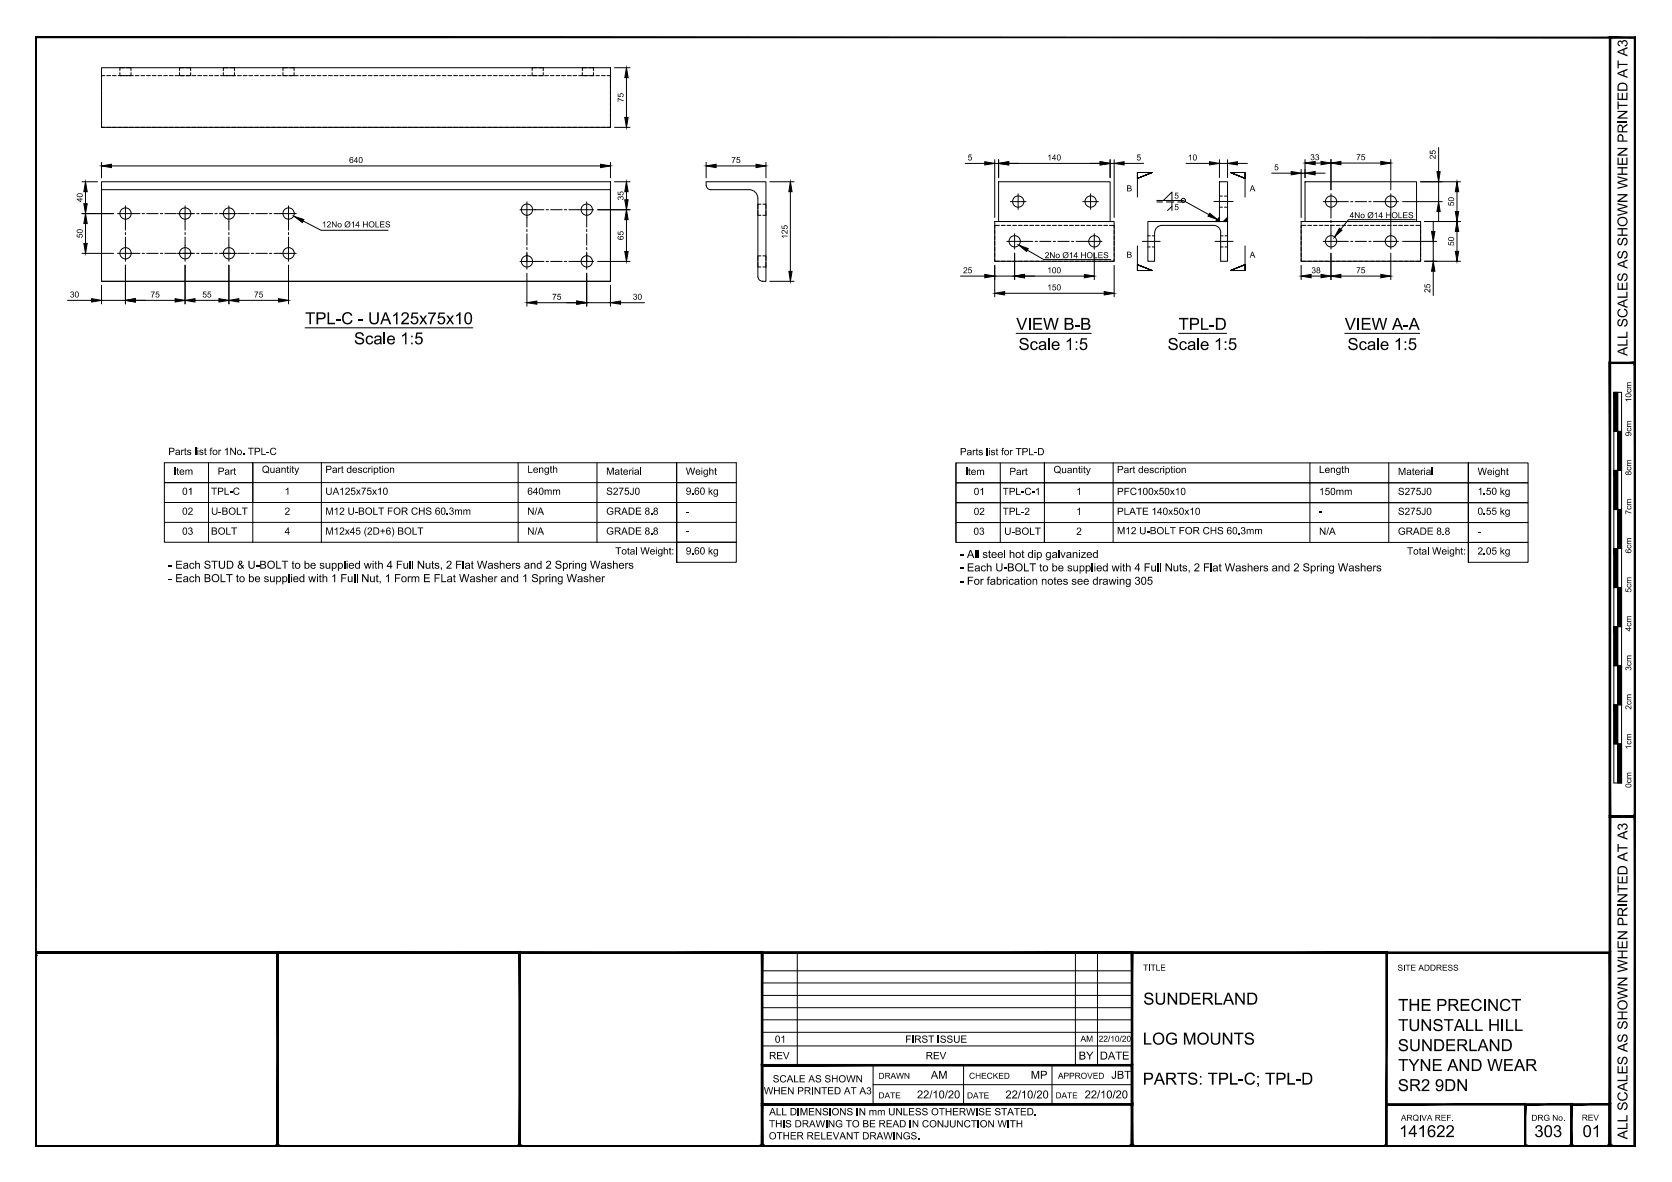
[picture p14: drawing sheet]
<svg xmlns="http://www.w3.org/2000/svg" width="420mm" height="297mm" viewBox="0 0 420 297" stroke-linecap="round" stroke-linejoin="round" font-family="sans-serif">
<defs><g id="words">
<g font-size="4.2">
<text x="76.7" y="81.5">TPL-C - UA125x75x10</text>
<text x="255.3" y="82.9">VIEW B-B</text>
<text x="296.1" y="82.9">TPL-D</text>
<text x="337.9" y="82.9">VIEW A-A</text>
<text x="88.9" y="86.5">Scale 1:5</text>
<text x="255.9" y="88">Scale 1:5</text>
<text x="293.4" y="88">Scale 1:5</text>
<text x="338.6" y="88">Scale 1:5</text>
<text x="287.3" y="252.5">SUNDERLAND</text>
<text x="351.4" y="254">THE PRECINCT</text>
<text x="287.2" y="262.5">LOG MOUNTS</text>
<text x="351.4" y="259.1">TUNSTALL HILL</text>
<text x="351.3" y="264.2">SUNDERLAND</text>
<text x="351.4" y="269.2">TYNE AND WEAR</text>
<text x="287.2" y="272.6">PARTS: TPL-C; TPL-D</text>
<text x="351.3" y="274.2">SR2 9DN</text>
<text x="351.6" y="285.7">141622</text>
<text x="385.6" y="285.7">303</text>
<text x="397.7" y="285.7">01</text>
</g>
<g font-size="3.5">
<text x="409" y="89.5" transform="rotate(-90 409 89.5)">ALL SCALES AS SHOWN WHEN PRINTED AT A3</text>
<text x="409" y="286.3" transform="rotate(-90 409 286.3)">ALL SCALES AS SHOWN WHEN PRINTED AT A3</text>
</g>
<g font-size="2.8">
<text x="42.4" y="142.9">- Each STUD &amp; U-BOLT to be supplied with 4 Full Nuts, 2 Flat Washers and 2 Spring Washers</text>
<text x="241.3" y="140.2">- All steel hot dip galvanized</text>
<text x="241.3" y="143.6">- Each U-BOLT to be supplied with 4 Full Nuts, 2 Flat Washers and 2 Spring Washers</text>
<text x="42.4" y="146.3">- Each BOLT to be supplied with 1 Full Nut, 1 Form E FLat Washer and 1 Spring Washer</text>
<text x="241.3" y="146.9">- For fabrication notes see drawing 305</text>
<text x="271" y="266.3">BY</text>
<text x="276.4" y="266.3">DATE</text>
<text x="233.9" y="271.1">AM</text>
<text x="259" y="271.1">MP</text>
<text x="279.3" y="271.1">JBT</text>
<text x="230.4" y="276">22/10/20</text>
<text x="252.7" y="276.1">22/10/20</text>
<text x="272.6" y="276">22/10/20</text>
</g>
<g font-size="2.5">
<text x="42.3" y="114.3">Parts list for 1No. TPL-C</text>
<text x="43.6" y="119.3">Item</text>
<text x="54.7" y="119.3">Part</text>
<text x="65.8" y="118.8">Quantity</text>
<text x="81.7" y="118.8">Part description</text>
<text x="132.5" y="118.8">Length</text>
<text x="152.3" y="119.3">Material</text>
<text x="172.3" y="119.3">Weight</text>
<text x="241.2" y="114.4">Parts list for TPL-D</text>
<text x="242.6" y="119.4">Item</text>
<text x="253.6" y="119.4">Part</text>
<text x="264.7" y="118.9">Quantity</text>
<text x="280.7" y="118.9">Part description</text>
<text x="331.5" y="118.9">Length</text>
<text x="351.3" y="119.4">Material</text>
<text x="371.3" y="119.4">Weight</text>
<text x="45.7" y="124.3">01</text>
<text x="53" y="124.3">TPL-C</text>
<text x="71.5" y="124.3">1</text>
<text x="81.7" y="124.3">UA125x75x10</text>
<text x="132.5" y="124.3">640mm</text>
<text x="152.3" y="124.3">S275J0</text>
<text x="172.3" y="124.3">9.60 kg</text>
<text x="244.7" y="124.4">01</text>
<text x="252" y="124.4">TPL-C-1</text>
<text x="270.5" y="124.4">1</text>
<text x="280.7" y="124.4">PFC100x50x10</text>
<text x="331.5" y="124.4">150mm</text>
<text x="351.3" y="124.4">S275J0</text>
<text x="371.3" y="124.4">1.50 kg</text>
<text x="45.7" y="129.4">02</text>
<text x="53" y="129.4">U-BOLT</text>
<text x="71.5" y="129.4">2</text>
<text x="81.7" y="129.4">M12 U-BOLT FOR CHS 60.3mm</text>
<text x="132.5" y="129.4">N/A</text>
<text x="152.3" y="129.4">GRADE 8.8</text>
<text x="172.3" y="129.3">-</text>
<text x="244.7" y="129.4">02</text>
<text x="252" y="129.4">TPL-2</text>
<text x="270.5" y="129.4">1</text>
<text x="280.7" y="129.4">PLATE 140x50x10</text>
<text x="331.5" y="129.4">-</text>
<text x="351.3" y="129.4">S275J0</text>
<text x="371.3" y="129.4">0.55 kg</text>
<text x="45.7" y="134.4">03</text>
<text x="53" y="134.4">BOLT</text>
<text x="71.5" y="134.4">4</text>
<text x="81.7" y="134.4">M12x45 (2D+6) BOLT</text>
<text x="132.5" y="134.4">N/A</text>
<text x="152.3" y="134.4">GRADE 8.8</text>
<text x="172.3" y="134.3">-</text>
<text x="244.6" y="134.4">03</text>
<text x="252.3" y="134.4">U-BOLT</text>
<text x="270.5" y="134.4">2</text>
<text x="280.7" y="134.2">M12 U-BOLT FOR CHS 60.3mm</text>
<text x="331.5" y="134.4">N/A</text>
<text x="351.3" y="134.4">GRADE 8.8</text>
<text x="371.3" y="134.4">-</text>
<text x="154.6" y="139.3">Total Weight:</text>
<text x="172.3" y="139.3">9.60 kg</text>
<text x="353.6" y="139.4">Total Weight:</text>
<text x="371.3" y="139.4">2.05 kg</text>
<text x="194.7" y="262">01</text>
<text x="227.5" y="262">FIRST ISSUE</text>
<text x="193.2" y="266.2">REV</text>
<text x="232.6" y="266.2">REV</text>
<text x="192" y="275">WHEN PRINTED AT A3</text>
<text x="194.2" y="272">SCALE AS SHOWN</text>
<text x="193.3" y="280.3">ALL DIMENSIONS IN mm UNLESS OTHERWISE STATED.</text>
<text x="193.2" y="286.3">OTHER RELEVANT DRAWINGS.</text>
<text x="193.2" y="283.3">THIS DRAWING TO BE READ IN CONJUNCTION WITH</text>
</g>
<g font-size="2.1">
<text x="156.7" y="25.7" transform="rotate(-90 156.7 25.7)">75</text>
<text x="87.7" y="41">640</text>
<text x="183.8" y="41">75</text>
<text x="243.2" y="40.3">5</text>
<text x="263.2" y="40.3">140</text>
<text x="285.6" y="40.3">5</text>
<text x="298.5" y="40.3">10</text>
<text x="329.3" y="40.3">33</text>
<text x="340.8" y="40.3">75</text>
<text x="360.8" y="40" transform="rotate(-90 360.8 40)">25</text>
<text x="320.2" y="42.8">5</text>
<text x="20.8" y="50.8" transform="rotate(-90 20.8 50.8)">40</text>
<text x="156.7" y="50.4" transform="rotate(-90 156.7 50.4)">35</text>
<text x="283.1" y="48.1">B</text>
<text x="295.1" y="52.8">5</text>
<text x="295.1" y="49.9">5</text>
<text x="314.1" y="48.1">A</text>
<text x="365.4" y="51.8" transform="rotate(-90 365.4 51.8)">50</text>
<text x="20.8" y="59.9" transform="rotate(-90 20.8 59.9)">50</text>
<text x="80.9" y="57.1">12No Ø14 HOLES</text>
<text x="339.2" y="54.8">4No Ø14 HOLES</text>
<text x="156.7" y="60.4" transform="rotate(-90 156.7 60.4)">65</text>
<text x="197.9" y="60" transform="rotate(-90 197.9 60)">125</text>
<text x="262.5" y="64.9">2No Ø14 HOLES</text>
<text x="283.1" y="64.8">B</text>
<text x="314.1" y="64.8">A</text>
<text x="365.4" y="61.8" transform="rotate(-90 365.4 61.8)">50</text>
<text x="242" y="68.7">25</text>
<text x="263.2" y="68.7">100</text>
<text x="329.6" y="68.7">38</text>
<text x="340.8" y="68.7">75</text>
<text x="17.6" y="74.8">30</text>
<text x="37.8" y="74.8">75</text>
<text x="50.8" y="74.8">55</text>
<text x="63.8" y="74.8">75</text>
<text x="138.8" y="75.3">75</text>
<text x="159" y="75.3">30</text>
<text x="263.2" y="73">150</text>
<text x="359.4" y="73.6" transform="rotate(-90 359.4 73.6)">25</text>
<text x="409.9" y="101.1" transform="rotate(-90 409.9 101.1)">10cm</text>
<text x="409.9" y="109.6" transform="rotate(-90 409.9 109.6)">9cm</text>
<text x="409.9" y="119.5" transform="rotate(-90 409.9 119.5)">8cm</text>
<text x="409.9" y="129.3" transform="rotate(-90 409.9 129.3)">7cm</text>
<text x="409.9" y="139.1" transform="rotate(-90 409.9 139.1)">6cm</text>
<text x="409.9" y="148.9" transform="rotate(-90 409.9 148.9)">5cm</text>
<text x="409.9" y="158.7" transform="rotate(-90 409.9 158.7)">4cm</text>
<text x="409.9" y="168.6" transform="rotate(-90 409.9 168.6)">3cm</text>
<text x="409.9" y="178.4" transform="rotate(-90 409.9 178.4)">2cm</text>
<text x="409.9" y="188.3" transform="rotate(-90 409.9 188.3)">1cm</text>
<text x="409.9" y="198" transform="rotate(-90 409.9 198)">0cm</text>
<text x="287.3" y="243.9">TITLE</text>
<text x="351.2" y="243.9">SITE ADDRESS</text>
<text x="271.6" y="261.8">AM</text>
<text x="276.1" y="261.8">22/10/20</text>
<text x="220.8" y="271.1">DRAWN</text>
<text x="243.5" y="271.1">CHECKED</text>
<text x="265.9" y="271.1">APPROVED</text>
<text x="220.8" y="276">DATE</text>
<text x="243" y="276.1">DATE</text>
<text x="265.2" y="276">DATE</text>
<text x="352" y="281.6">ARQIVA REF.</text>
<text x="384.8" y="281.6">DRG No.</text>
<text x="397.5" y="281.6">REV</text>
</g>
</g></defs>
<!-- layer: PROPOSED OTHER USER 1 -->
<g fill="none" stroke="#000" stroke-width=".25">
<path d="M25.5 17h127.9v15h-127.9zM25.5 45.7h127.9v25h-127.9zM25.5 47.7h127.9v23h-127.9zM188.2 47.7h-9.6a1.15 1.15 0 0 1-1.2-1.1v-.9h15.1v25a1.6 1.6 0 0 1-2-.8v-.3M188.3 47.7a2.18 2.18 0 0 1 2.1 2.1M190.4 49.9v19.7"/>
<circle cx="31.5" cy="53.7" r="1.42"/>
<circle cx="46.5" cy="53.7" r="1.42"/>
<circle cx="57.5" cy="53.7" r="1.42"/>
<circle cx="72.5" cy="53.7" r="1.42"/>
<circle cx="132.4" cy="52.7" r="1.42"/>
<circle cx="147.5" cy="52.7" r="1.42"/>
<circle cx="31.5" cy="63.6" r="1.42"/>
<circle cx="46.5" cy="63.6" r="1.42"/>
<circle cx="57.5" cy="63.6" r="1.42"/>
<circle cx="72.5" cy="63.6" r="1.42"/>
<circle cx="132.4" cy="65.7" r="1.42"/>
<circle cx="147.5" cy="65.7" r="1.42"/>
</g>
<!-- layer: PROPOSED OTHER USER 1 - HIDDEN -->
<g fill="none" stroke="#000" stroke-width=".25">
<path d="M26.4 19h-.9v.6M26.8 19h1M28.3 19h.9M29.7 19h.9M30.1 18.2v.8h1.2M31.1 19h1M31.3 17h-1.2v.8M31.7 17h1.2v.8M32.5 19h1M32.9 18.2v.8h-1.2M34 19h.9M35.4 19h1"/>
<path d="M36.8 19h1M38.3 19h.9M39.7 19h.9M41.1 19h1M42.5 19h1M44 19h.9M45.1 18.2v.8h1.2M45.4 19h.9M46.3 17h-1.2v.8M46.7 17h1.2v.8M46.8 19h1M47.9 18.2v.8h-1.2"/>
<path d="M48.2 19h1M49.7 19h1M51.1 19h1M52.6 19h.9M54 19h.9M55.4 19h1M56.1 18.2v.8h1.2M56.8 19h1M57.3 17h-1.2v.8M57.7 17h1.2v.8M58.3 19h.9M58.9 18.2v.8h-1.2"/>
<path d="M59.7 19h.9M61.1 19h1M62.6 19h.9M64 19h.9M65.4 19h1M66.8 19h1M68.3 19h.9M69.7 19h.9M71.1 18.2v.8h1.1M71.1 19h1M72.2 17h-1.1v.8M72.5 19h1"/>
<path d="M72.8 17h1.1v.8M73.9 18.2v.8h-1.1M74 19h.9M75.4 19h1M76.8 19h1M78.3 19h.9M79.7 19h.9M81.1 19h1M82.5 19h1M84 19h.9M85.4 19h.9M86.9 19h.9"/>
<path d="M88.3 19h.9M89.7 19h1M91.1 19h1M92.6 19h.9M94 19h.9M95.4 19h1M96.8 19h1M98.3 19h.9M99.7 19h1M101.1 19h1M102.6 19h.9M104 19h.9"/>
<path d="M105.4 19h1M106.8 19h1M108.3 19h.9M109.7 19h.9M111.2 19h.9M112.6 19h.9M114 19h1M115.4 19h1M116.9 19h.9M118.3 19h.9M119.7 19h1M121.1 19h1"/>
<path d="M122.6 19h.9M124 19h1M125.4 19h1M126.9 19h.9M128.3 19h.9M129.7 19h1M131.1 19h1M132.6 19h.9M133.7 18.2v.8h1.2M134 19h.9M134.9 17h-1.2v.8M135.4 17h1.1v.8"/>
<path d="M136.5 18.2v.8h-1.1h1M136.8 19h1M138.3 19h.9M139.7 19h1M141.1 19h1M142.6 19h.9M144 19h.9M145.4 19h1M146.3 18.2v.8h1.2M146.8 19h1M147.5 17h-1.2v.8M147.9 17h1.2v.8"/>
<path d="M148.3 19h1M149.1 18.2v.8h-1.2M149.7 19h1M151.2 19h.9M152.6 19h.8v.6M25.5 31.5v.5h.9M25.5 20v1M25.5 21.5v.9M25.5 22.9v.9M25.5 24.3v1M25.5 25.7v1M25.5 27.2v.9"/>
<path d="M25.5 28.6v.9M25.5 30v1M26.8 32h1M28.3 32h.9M29.7 32h.9M31.1 32h1M32.5 32h1M34 32h.9M35.4 32h1M36.8 32h1M38.3 32h.9M39.7 32h.9"/>
<path d="M41.1 32h1M42.5 32h1M44 32h.9M45.4 32h.9M46.8 32h1M48.2 32h1M49.7 32h1M51.1 32h1M52.6 32h.9M54 32h.9M55.4 32h1M56.8 32h1"/>
<path d="M58.3 32h.9M59.7 32h.9M61.1 32h1M62.6 32h.9M64 32h.9M65.4 32h1M66.8 32h1M68.3 32h.9M69.7 32h.9M71.1 32h1M72.5 32h1M74 32h.9"/>
<path d="M75.4 32h1M76.8 32h1M78.3 32h.9M79.7 32h.9M81.1 32h1M82.5 32h1M84 32h.9M85.4 32h.9M86.9 32h.9M88.3 32h.9M89.7 32h1M91.1 32h1"/>
<path d="M92.6 32h.9M94 32h.9M95.4 32h1M96.8 32h1M98.3 32h.9M99.7 32h1M101.1 32h1M102.6 32h.9M104 32h.9M105.4 32h1M106.8 32h1M108.3 32h.9"/>
<path d="M109.7 32h.9M111.2 32h.9M112.6 32h.9M114 32h1M115.4 32h1M116.9 32h.9M118.3 32h.9M119.7 32h1M121.1 32h1M122.6 32h.9M124 32h1M125.4 32h1"/>
<path d="M126.9 32h.9M128.3 32h.9M129.7 32h1M131.1 32h1M132.6 32h.9M134 32h.9M135.4 32h1M136.8 32h1M138.3 32h.9M139.7 32h1M141.1 32h1M142.6 32h.9"/>
<path d="M144 32h.9M145.4 32h1M146.8 32h1M148.3 32h1M149.7 32h1M151.2 32h.9M153.4 31.5v.5h-.8M153.4 20v1M153.4 21.5v.9M153.4 22.9v.9M153.4 24.3v1M153.4 25.7v1"/>
<path d="M153.4 27.2v.9M153.4 28.6v.9M153.4 30v1M31.5 55.7v2.1M31.5 58.4v.6M31.5 59.6v2.1M33.5 53.7h1.7M35.7 53.7h.6M36.9 53.7h2.8M40.3 53.7h.6M41.4 53.7h2.9M44.9 53.7h.6"/>
<path d="M46 53.7h2.9M46.5 55.7v2.1M46.5 58.4v.6M46.5 59.6v2.1M49.4 53.7h.6M50.6 53.7h2.9M54 53.7h.6M55.1 53.7h2.9M57.5 55.7v2.1M57.5 58.4v.6M57.5 59.6v2.1M58.6 53.7h.6"/>
<path d="M59.7 53.7h2.9M63.1 53.7h.6M64.3 53.7h2.9M67.7 53.7h.6M68.9 53.7h1.7M72.5 55.7v2.1M72.5 58.4v.6M72.5 59.6v2.1M132.4 54.7v2.4M132.4 57.6v.6M132.4 58.8v2.8M134.4 52.7h2.3"/>
<path d="M137.2 52.7h.6M138.4 52.7h2.9M141.8 52.7h.6M142.9 52.7h2.4M147.4 54.7v2.4M147.4 57.6v.6M147.4 58.8v2.8M190.4 52.9v1.2h.8M191.2 51.3h-.8v1.2M191.7 51.3h.8v1.2M192.5 52.9v1.2h-.8M288.4 59.3h.6"/>
<path d="M289.5 59.3h.6M306.4 52.1h.8M306.4 49.3h.8M306.7 59.3h.7M307.7 52.1h.8M307.7 49.3h.8M307.8 59.3h.7M334.5 52.6v2.2M334.5 55.4v.6M334.5 56.5v2.2M336.4 50.7h2.4M339.4 50.7h.6"/>
<path d="M340.6 50.7h2.8M344 50.7h.5M345.1 50.7h2.4M33.5 63.7h1.7M35.7 63.7h.6M36.9 63.7h2.8M40.3 63.7h.6M41.4 63.7h2.9M44.9 63.7h.6M46 63.7h2.9M49.4 63.7h.6M50.6 63.7h2.9"/>
<path d="M54 63.7h.6M55.1 63.7h2.9M58.6 63.7h.6M59.7 63.7h2.9M63.1 63.7h.6M64.3 63.7h2.9M67.7 63.7h.6M68.9 63.7h1.7M132.4 62.2v.5M132.4 63.3v2.4M134.4 65.7h2.3M137.2 65.7h.6"/>
<path d="M138.4 65.7h2.9M141.8 65.7h.6M142.9 65.7h2.4M147.4 62.2v.5M147.4 63.3v2.4M190.4 65.9v1.2h.8M191.2 64.3h-.8v1.1M191.7 64.3h.8v1.1M192.5 65.9v1.2h-.8M256.9 60.7h2.6M260.1 60.7h.6M261.3 60.7h2.8"/>
<path d="M264.7 60.7h.5M265.8 60.7h2.9M269.3 60.7h.5M270.4 60.7h2.6M288.4 62.1h.6M289.5 62.1h.6M306.7 62.1h.7M307.8 62.1h.7M336.4 60.7h2.4M339.4 60.7h.6M340.6 60.7h2.8M344 60.7h.5"/>
<path d="M345.1 60.7h2.4"/>
</g>
<!-- layer: TEXT AND DIMENSIONS -->
<g fill="none" stroke="#000" stroke-width=".25">
<path d="M154.4 17h3.9M157.4 19.5v10M154.4 32h3.9M20.6 53.7h8M20.6 45.7h3.9M21.5 56.2v5M25.5 40.8v3.9M28 41.7h122.9M29.5 53.7h4M31.5 51.7v4M44.6 53.7h3.9M46.5 51.7v4"/>
<path d="M55.5 53.7h4M57.5 51.7v4M70.6 53.7h3.9M72.5 51.7v4M76.2 55.5l4.5 2.4h16.8M130.7 52.7h3.9M132.4 50.7v4M145.3 52.7h3.9M147.4 50.7v4M153.4 40.8v3.9M177.4 40.8v3.9M179.9 41.7h10.1"/>
<path d="M192.5 40.8v3.9M193.4 45.7h6.1M198.6 48.2v20M253.9 50.7h3.9M255 58.7v3.9M255.8 48.7v3.9M272.1 50.7h3.9M274.1 48.7v3.9M275 58.7v3.9M285.8 43.3v1.5l3.7-1.5-3.7 1.5 3.7-1.5h-3.7v6.2M290.7 50.4h6.6l6.5 3.5M290.7 50.8h1.4"/>
<path d="M292.3 50.4l2.2-2.1v2.1M293.1 50.8h1.9M294.5 51.9l-1.1 1M295.9 50.8h1.4M305 50.6h4.9M312.9 43.3v1.5l-3.7-1.5 3.7 1.5-3.7-1.5h3.7v6.2M332.5 50.7h3.9M334.5 48.7v3.9M334.5 58.7v3.9M347.5 50.7h3.9M349.5 48.7v3.9M349.5 58.7v3.9"/>
<path d="M355.7 55.2h-16.8l-2 2.4M17 75.5h6M20.6 63.7h8M25.5 71.7v4.7M25.5 75.5h6M29.5 63.7h4M31.5 61.7v4M31.5 66.6v9.8M34 75.5h10M44.6 63.7h3.9M46.5 61.7v4M46.5 66.6v9.8"/>
<path d="M49 75.5h6M55.5 63.7h4M57.5 61.7v4M57.5 66.6v9.8M60 75.5h10M70.6 63.7h3.9M72.5 61.7v4M72.5 66.6v9.8M130.7 65.7h3.9M132.4 63.7v3.9M132.4 68.7v8.3M134.9 76.1h10"/>
<path d="M145.3 65.7h3.9M147.4 63.7v3.9M147.4 68.7v8.3M147.4 76.1h6M153.4 71.7v5.3M155.9 76.1h6.1M193.4 70.7h6.1M253 60.7h3.9M258.2 62.9l4.1 2.3h16.8M273 60.7h3.9M285.8 61.8v6.2h3.7l-3.7-1.5 3.7 1.5-3.7-1.5v1.5M287 60.7h4.5"/>
<path d="M305.3 60.7h4.6M312.9 61.8v6.2h-3.7l3.7-1.5-3.7 1.5 3.7-1.5v1.5M332.5 60.7h3.9M347.5 60.7h3.9M76.7 82.4h42.1M255.3 83.8h18.9M296.1 83.8h12.2M337.9 83.8h18.9M52.4 116.3v20M80.8 116.3v20M130.2 116.3v20M150 116.3v20"/>
<path d="M240.2 116.3v20M251.4 116.3v20M279.7 116.3v20M329.2 116.3v20M349 116.3v20M369 116.3h-106.5v5h-22.3v-5h22.3v10M369 116.3v25zM369 116.3v15M369 116.3v20M369 116.3h15v5h-15zM369 116.3v25M41.3 126.3h143.7v15h-15v-15v10h15h-121.5"/>
<path d="M41.3 131.3h143.7M63.5 121.3h-22.2h143.7M63.5 126.3v-10v20h-22.2v-20h143.7v10h-15v-10v25v-5M240.2 121.3h128.8h-106.5v5h-22.3zM262.5 126.3v5h-22.3v-5h128.8M262.5 131.3v5M262.5 126.3h106.5M369 131.3h-128.8v5h128.8M369 121.3h15v5h-15zM369 126.3h15v5h-15zM369 131.3h15v5h-15zM369 136.3h15v5h-15z"/>
</g>
<g fill="#000" stroke="#000" stroke-width=".25">
<path d="M157.4 17l.4 2.5h-.8zM157 29.5h.8l-.4 2.5zM21.5 45.7l.4 2.5h-.8zM21.1 51.2h.8l-.4 2.5zM21.5 53.7l.4 2.5h-.8zM25.5 41.7l2.5-.4v.8zM73.9 54.4l2.5 .8-.4 .7zM150.9 41.3l2.5 .4-2.5 .4zM177.4 41.7l2.5-.4v.8zM190 41.3l2.5 .4-2.5 .4zM198.6 45.7l.4 2.5h-.8zM304 53.6l1.9 1.6-2.3-.9z"/>
<path d="M336.6 57.4l.6 .5-1.8 1.7zM21.1 61.2h.8l-.4 2.5zM23 75.1l2.5 .4-2.5 .4zM31.5 75.5l2.5-.4v.8zM44 75.1l2.5 .4-2.5 .4zM46.5 75.5l2.5-.4v.8zM55 75.1l2.5 .4-2.5 .4zM57.5 75.5l2.5-.4v.8zM70 75.1l2.5 .4-2.5 .4zM132.4 76.1l2.5-.5v.9zM144.9 75.6l2.5 .5-2.5 .4zM153.4 76.1l2.5-.5v.9z"/>
<path d="M198.2 68.2h.8l-.4 2.5zM256 61.6l2.4 .9-.4 .7z"/>
</g>
<!-- layer: 03 - TEXT AND DIMENSIONS -->
<g fill="none" stroke="#000" stroke-width=".25">
<path d="M361.5 37.1v6M150.2 52.7h8.1M154.4 45.7h3.9M157.4 55.2v8M242.6 41.1h4.9M250 40.1v14.6M250 41.1h.9M250.9 40.1v4.6M253.5 41.1h23M279 41.1h1M279 40.1v4.6M280 40.1v14.6"/>
<path d="M282.5 41.1h4.9M298.1 41.1h5.8M306.4 41.1h2.1M306.4 40.1v4.6M308.5 40.1v4.6M311 41.1h2.5M319.6 43.5h4.9M327 42.6v12.1M327 43.5h.9M327.9 40.1v4.6M330.5 43.5h2.5M334.5 40.1v7.6"/>
<path d="M337 41h10M349.5 40.1v7.6M349.5 52.6v6.1M352.5 50.7h9.9M357 45.7h10M358 55.7h9M360.2 55.7v2.5M361.5 45.7v5M361.5 53.2v2.5M366.1 48.2v5M366.1 58.2v5M150.2 65.7h8.1"/>
<path d="M241.4 69.4h6.1M250 66.7v7.9M250 69.4h5M252.5 73.7h25M255 63.6v6.7M257.5 69.4h15M275 63.6v6.7M280 66.7v7.9M327 66.7v3.6M334.5 63.6v6.7M337 69.4h10M349.5 63.6v6.7"/>
<path d="M352.5 60.7h8.5M358 65.7h9M360.2 60.7v5M360.2 68.2v6.1"/>
<circle cx="297.4" cy="50.4" r=".53"/>
</g>
<g fill="#000" stroke="#000" stroke-width=".25">
<path d="M157.4 45.7l.4 2.5h-.8zM157 50.2h.8l-.4 2.5zM157.4 52.7l.4 2.5h-.8zM247.5 40.6l2.5 .5-2.5 .3zM250.9 41.1l2.6-.5v.8zM276.5 40.6l2.5 .5-2.5 .3zM280 41.1l2.5-.5v.8zM303.9 40.6l2.5 .5-2.5 .3zM308.5 41.1l2.5-.5v.8zM324.5 43.1l2.5 .4-2.5 .4zM327.9 43.5l2.6-.4v.8zM327.9 41l2.6-.4v.8z"/>
<path d="M332 40.6l2.5 .4-2.5 .4zM334.5 41l2.5-.4v.8zM347 40.6l2.5 .4-2.5 .4zM359.7 58.2h.9l-.4 2.5zM361.5 50.7l.4 2.5h-.8zM361.1 43.1h.8l-.4 2.6zM366.1 45.7l.5 2.5h-.9zM365.7 53.2h.9l-.5 2.5zM366.1 55.7l.5 2.5h-.9zM157 63.2h.8l-.4 2.5zM247.5 69l2.5 .4-2.5 .4zM250 73.7l2.5-.4v.8z"/>
<path d="M255 69.4l2.5-.4v.8zM272.5 69l2.5 .4-2.5 .4zM277.5 73.3l2.5 .4-2.5 .4zM327 69.4l2.5-.4v.8zM332 69l2.5 .4-2.5 .4zM334.5 69.4l2.5-.4v.8zM347 69l2.5 .4-2.5 .4zM360.2 65.7l.4 2.5h-.9zM365.7 63.2h.9l-.5 2.5z"/>
</g>
<!-- layer: PROPOSED OTHER USER 2 ANCILLARY -->
<g fill="none" stroke="#000" stroke-width=".25">
<path d="M250 55.7h30v10h-30zM250.9 45.7h28.1v10h-28.1zM290.1 58.5v7.2h-1.7v-10h20.1v10h-1.8v-7.2M292 56.6h13M292 56.6a1.8 1.8 0 0 0-1.8 1.8M305 56.6a1.8 1.8 0 0 1 1.8 1.8M306.4 45.7h2.1v10h-2.1zM306.4 54.7l-.9 1h.9M308.5 54.7l-1 1h1M327 55.7h30v10h-30zM327.9 45.7h28.1v10h-28.1z"/>
<circle cx="255.9" cy="50.7" r="1.42"/>
<circle cx="274.1" cy="50.7" r="1.42"/>
<circle cx="334.5" cy="50.7" r="1.42"/>
<circle cx="349.5" cy="50.7" r="1.42"/>
<circle cx="255" cy="60.6" r="1.42"/>
<circle cx="275" cy="60.6" r="1.42"/>
<circle cx="334.5" cy="60.6" r="1.42"/>
<circle cx="349.5" cy="60.6" r="1.42"/>
</g>
<!-- layer: 02 - HIDDEN LINES -->
<g fill="none" stroke="#000" stroke-width=".25">
<path d="M250 57.8v1M250 59.3v.9M251.1 56.6h-1.1v.8M251.6 56.6h1M253.1 56.6h.9M254.5 56.6h.9M255.9 56.6h1M257.3 56.6h1M258.8 56.6h.9M260.2 56.6h.9M261.6 56.6h1M263 56.6h1"/>
<path d="M264.5 56.6h1M265.9 56.6h1M267.4 56.6h.9M268.8 56.6h.9M270.2 56.6h1M271.6 56.6h1M273.1 56.6h.9M274.5 56.6h.9M275.9 56.6h1M277.4 56.6h.9M278.8 56.6h1.2v.8M280 57.8v1"/>
<path d="M280 59.3v.9M327 57.8v1M327 59.3v.9M328.2 56.6h-1.2v.8M328.6 56.6h1M330.1 56.6h.9M331.5 56.6h.9M332.9 56.6h1M334.3 56.6h1M335.8 56.6h.9M337.2 56.6h.9M338.7 56.6h.9"/>
<path d="M340 56.6h1M341.5 56.6h1M342.9 56.6h1M344.4 56.6h.9M345.8 56.6h.9M347.2 56.6h1M348.6 56.6h1M350.1 56.6h.9M351.5 56.6h1M352.9 56.6h1M354.4 56.6h.9M355.8 56.6h1.2v.8"/>
<path d="M357 57.8v1M357 59.3v.9M250 65v.7h1.1M250 60.7v.9M250 62.1v1M250 63.5v1M251.6 65.7h1M253.1 65.7h.9M254.5 65.7h.9M255.9 65.7h1M257.3 65.7h1M258.8 65.7h.9"/>
<path d="M260.2 65.7h.9M261.6 65.7h1M280 65v.7h-1.2M280 60.7v.9M280 62.1v1M280 63.5v1M327 65v.7h1.2M327 60.7v.9M327 62.1v1M327 63.5v1M328.6 65.7h1M330.1 65.7h.9"/>
<path d="M331.5 65.7h.9M332.9 65.7h1M334.3 65.7h1M335.8 65.7h.9M337.2 65.7h.9M338.7 65.7h.9M340 65.7h1M341.5 65.7h1M342.9 65.7h1M344.4 65.7h.9M345.8 65.7h.9M347.2 65.7h1"/>
<path d="M348.6 65.7h1M350.1 65.7h.9M351.5 65.7h1M352.9 65.7h1M354.4 65.7h.9M357 65v.7h-1.2M357 60.7v.9M357 62.1v1M357 63.5v1"/>
</g>
<!-- layer: PROPOSED OTHER USER 2 ANCILLARY -->
<path d="M306.4 54.7v1h-.9zM308.5 54.7v1h-1z" fill="#000" stroke="#000" stroke-width=".25"/>
<!-- layer: 0 -->
<g fill="none" stroke="#000" stroke-width=".25">
<path d="M405.5 98.6h2v98.2h-2zM406.5 98.6v98.2M405.5 118.2h2M405.5 108.4h2M405.5 137.8h2M405.5 128.1h2M405.5 157.5h2M405.5 147.7h2M405.5 177.1h2M405.5 167.3h2M405.5 186.9h2M200.3 239.4v28.3"/>
<path d="M270.2 239.4v28.3M275.8 239.4v28.3M191.5 250.1h93M191.5 247h93M191.5 244h93M191.5 256.3h93M191.5 253.2h93M191.5 259.4h93M191.5 262.8h93M219.4 267.7v9.8M219.4 272.6h65.1M242.1 267.7v9.8"/>
<path d="M264.4 267.7v9.8"/>
</g>
<g fill="#000" stroke="#000" stroke-width=".25">
<path d="M8.9 9.3l.2 .2h401.6zM8.9 9.3h402l-.2 .2z"/>
<path d="M404.4 9.3l.3 .2zM404.4 9.3l.3 .2-.3 278.5zM404.7 9.5l-.3 278.5 .3-.1zM404.4 288l.3-.1z"/>
<path d="M404.6 9.3l.1 .2h6zM404.6 9.3h6.3l-.2 .2z"/>
<path d="M410.7 9.5v278.4l.2-278.6zM410.9 9.3v278.7l-.2-.1z"/>
<path d="M410.7 9.5v278.4l.2-278.6zM410.9 9.3v278.7l-.2-.1z"/>
<path d="M404.4 91l.3 .4 6.2-.4zM404.7 91.4l6.2-.4-.2 .4zM410.9 91l-.2 .4z"/>
<path d="M404.4 91l.3 114v-113.6zM404.4 91l.3 114-.3 .4z"/>
<path d="M405.5 98.6l1 9.8v-9.8zM405.5 98.6l1 9.8h-1z"/>
<path d="M410.7 91.4l.2 113.8v-114zM410.7 91.4l.2 113.8-.2-.2zM410.7 205l.2 .4zM404.7 205h6l.2 .4zM404.7 205l-.3 .4h6.5z"/>
<path d="M405.5 118.2l1 9.8v-9.8zM405.5 118.2l1 9.8h-1z"/>
<path d="M406.5 108.4l1 9.8v-9.8zM406.5 108.4l1 9.8h-1z"/>
<path d="M405.5 137.8l1 9.9v-9.9zM405.5 137.8l1 9.9h-1z"/>
<path d="M406.5 128l1 9.8v-9.8zM406.5 128l1 9.8h-1z"/>
<path d="M405.5 157.5l1 9.8v-9.8zM405.5 157.5l1 9.8h-1z"/>
<path d="M406.5 147.7l1 9.8v-9.8zM406.5 147.7l1 9.8h-1z"/>
<path d="M405.5 177.1l1 9.8v-9.8zM405.5 177.1l1 9.8h-1z"/>
<path d="M406.5 167.3l1 9.8v-9.8zM406.5 167.3l1 9.8h-1z"/>
<path d="M406.5 186.9l1 9.9v-9.9zM406.5 186.9l1 9.9h-1z"/>
<path d="M404.4 205l.3 .4 6.2-.4zM404.7 205.4l6.2-.4-.2 .4zM410.9 205l-.2 .4z"/>
<path d="M410.9 205.2l-.2 .2 .2 82.6zM410.7 205.4l.2 82.6-.2-.1zM410.7 287.9l.2 .1z"/>
<path d="M8.9 239.2l.2 .4zM8.9 239.2l395.5 .4h-395.3zM8.9 239.2l395.5 .4 .3-.4z"/>
<path d="M9.1 239.6h60.5l.3-.4zM8.9 239.2h61l-60.8 .4zM8.9 239.2l.2 .4z"/>
<path d="M69.9 239.6h60.6l.3-.4zM69.6 239.2h61.2l-60.9 .4zM69.6 239.2l.3 48.7v-48.3zM69.6 239.2l.3 48.7-.3 .1zM69.6 288l.3-.1z"/>
<path d="M130.8 239.6h60.5l.4-.4zM130.5 239.2h61.2l-60.9 .4zM130.5 239.2l.3 48.7v-48.3zM130.5 239.2l.3 48.7-.3 .1zM130.5 288l.3-.1z"/>
<path d="M191.7 239.6h92.6l.3-.4zM191.3 239.2h93.3l-92.9 .4zM191.3 239.2l.4 48.7v-48.3zM191.3 239.2l.4 48.7-.4 .1zM191.3 288l.4-.1z"/>
<path d="M284.6 239.6h63.7l.3-.4zM284.3 239.2h64.3l-64 .4zM284.3 239.2l.3 48.7v-48.3zM284.3 239.2l.3 48.7-.3 .1zM284.3 288l.3-.1z"/>
<path d="M404.7 239.2l-.3 .4 .3 48.4zM404.4 239.6l.3 48.4-.3-.1zM404.4 287.9l.3 .1z"/>
<path d="M191.3 277.4l.4 .3 92.9-.3zM191.7 277.7l92.9-.3-.3 .3zM284.6 277.4l-.3 .3 .3 10.3zM284.3 277.7l.3 10.3-.3-.1zM284.3 287.9l.3 .1z"/>
<path d="M191.3 277.7h93.3l-.3-.3zM191.3 277.7l.4-.3h92.6zM191.3 267.5v10.2l.4-.3zM191.3 267.5l.4 .4v9.5zM191.3 267.5l.4 .4 92.9-.4zM191.7 267.9l92.9-.4-.3 .4zM284.6 267.5l-.3 .4 .3 9.8zM284.3 267.9l.3 9.8-.3-.3z"/>
<path d="M383.1 277.4l.3 .3 11.6-.3zM383.4 277.7l11.6-.3-.3 .3zM395 277.4l-.3 .3 .3 10.3zM394.7 277.7l.3 10.3-.3-.1zM394.7 287.9l.3 .1z"/>
<path d="M348.4 277.7h34.9v-.3zM348.4 277.4h34.9l-34.9 .3z"/>
<path d="M394.7 277.4l.3 .3 9.7-.3zM395 277.7l9.7-.3-.3 .3zM404.7 277.4l-.3 .3 .3 10.3zM404.4 277.7l.3 10.3-.3-.1zM404.4 287.9l.3 .1z"/>
<path d="M9.1 9.5l-.2 278.5 .2-.1zM8.9 9.3l.2 .2-.2 278.5z"/>
<path d="M9.1 239.6l-.2 48.4 .2-.1zM8.9 239.4l.2 .2-.2 48.4z"/>
<path d="M9.1 287.9l60.7 .1-.2-.1zM9.1 287.9l60.7 .1h-60.9z"/>
<path d="M69.6 287.9l.3 .1zM69.9 239.2v48.8l-.3-.1zM69.9 239.2l-.3 .4v48.3z"/>
<path d="M69.9 287.9l60.7 .1-.1-.1zM69.9 287.9l60.7 .1h-60.8z"/>
<path d="M130.5 287.9l.3 .1zM130.8 239.2v48.8l-.3-.1zM130.8 239.2l-.3 .4v48.3z"/>
<path d="M130.8 287.9l60.7 .1-.2-.1zM130.8 287.9l60.7 .1h-60.9z"/>
<path d="M191.3 287.9l.4 .1zM191.7 239.2v48.8l-.4-.1zM191.7 239.2l-.4 .4v48.3z"/>
<path d="M191.7 287.9l92.8 .1-.2-.1zM191.7 287.9l92.8 .1h-93z"/>
<path d="M284.3 287.9l.3 .1zM284.6 239.2v48.8l-.3-.1zM284.6 239.2l-.3 .4v48.3z"/>
<path d="M191.5 288h93l-.2-.1zM191.7 287.9h92.6l-92.8 .1zM191.3 288l.4-.1zM191.7 277.7v10.2l-.4 .1zM191.3 277.4v10.6l.4-10.3z"/>
<path d="M284.6 287.9l63.8 .1-.1-.1zM284.6 287.9l63.8 .1h-63.9z"/>
<path d="M348.3 287.9l.3 .1zM348.6 239.2v48.8l-.3-.1zM348.6 239.2l-.3 .4v48.3z"/>
<path d="M383.3 288h11.6l-.2-.1zM383.4 287.9h11.3l-11.4 .1zM383.1 288l.3-.1zM383.4 277.7v10.2l-.3 .1zM383.1 277.4v10.6l.3-10.3z"/>
<path d="M8.9 288h395.7l-.2-.1zM8.9 288l.2-.1h395.3zM8.9 239.4v48.6l.2-.1zM8.9 239.4l.2 .2v48.3z"/>
<path d="M394.9 288h9.7l-.2-.1zM394.9 288l.1-.1h9.4zM394.7 288l.3-.1zM395 277.7v10.2l-.3 .1zM394.7 277.4v10.6l.3-10.3z"/>
<path d="M9.1 287.9l401.8 .1-.2-.1zM9.1 287.9l401.8 .1h-402z"/>
<path d="M404.7 287.9l6.2 .1-.2-.1zM404.7 287.9l6.2 .1h-6.3z"/>
<path d="M404.6 288h6.3l-.2-.1zM404.7 287.9h6l-6.1 .1zM404.4 288l.3-.1zM404.7 205.4v82.5l-.3 .1zM404.4 205v83l.3-82.6z"/>
</g>
<use href="#words"/>
</svg>
